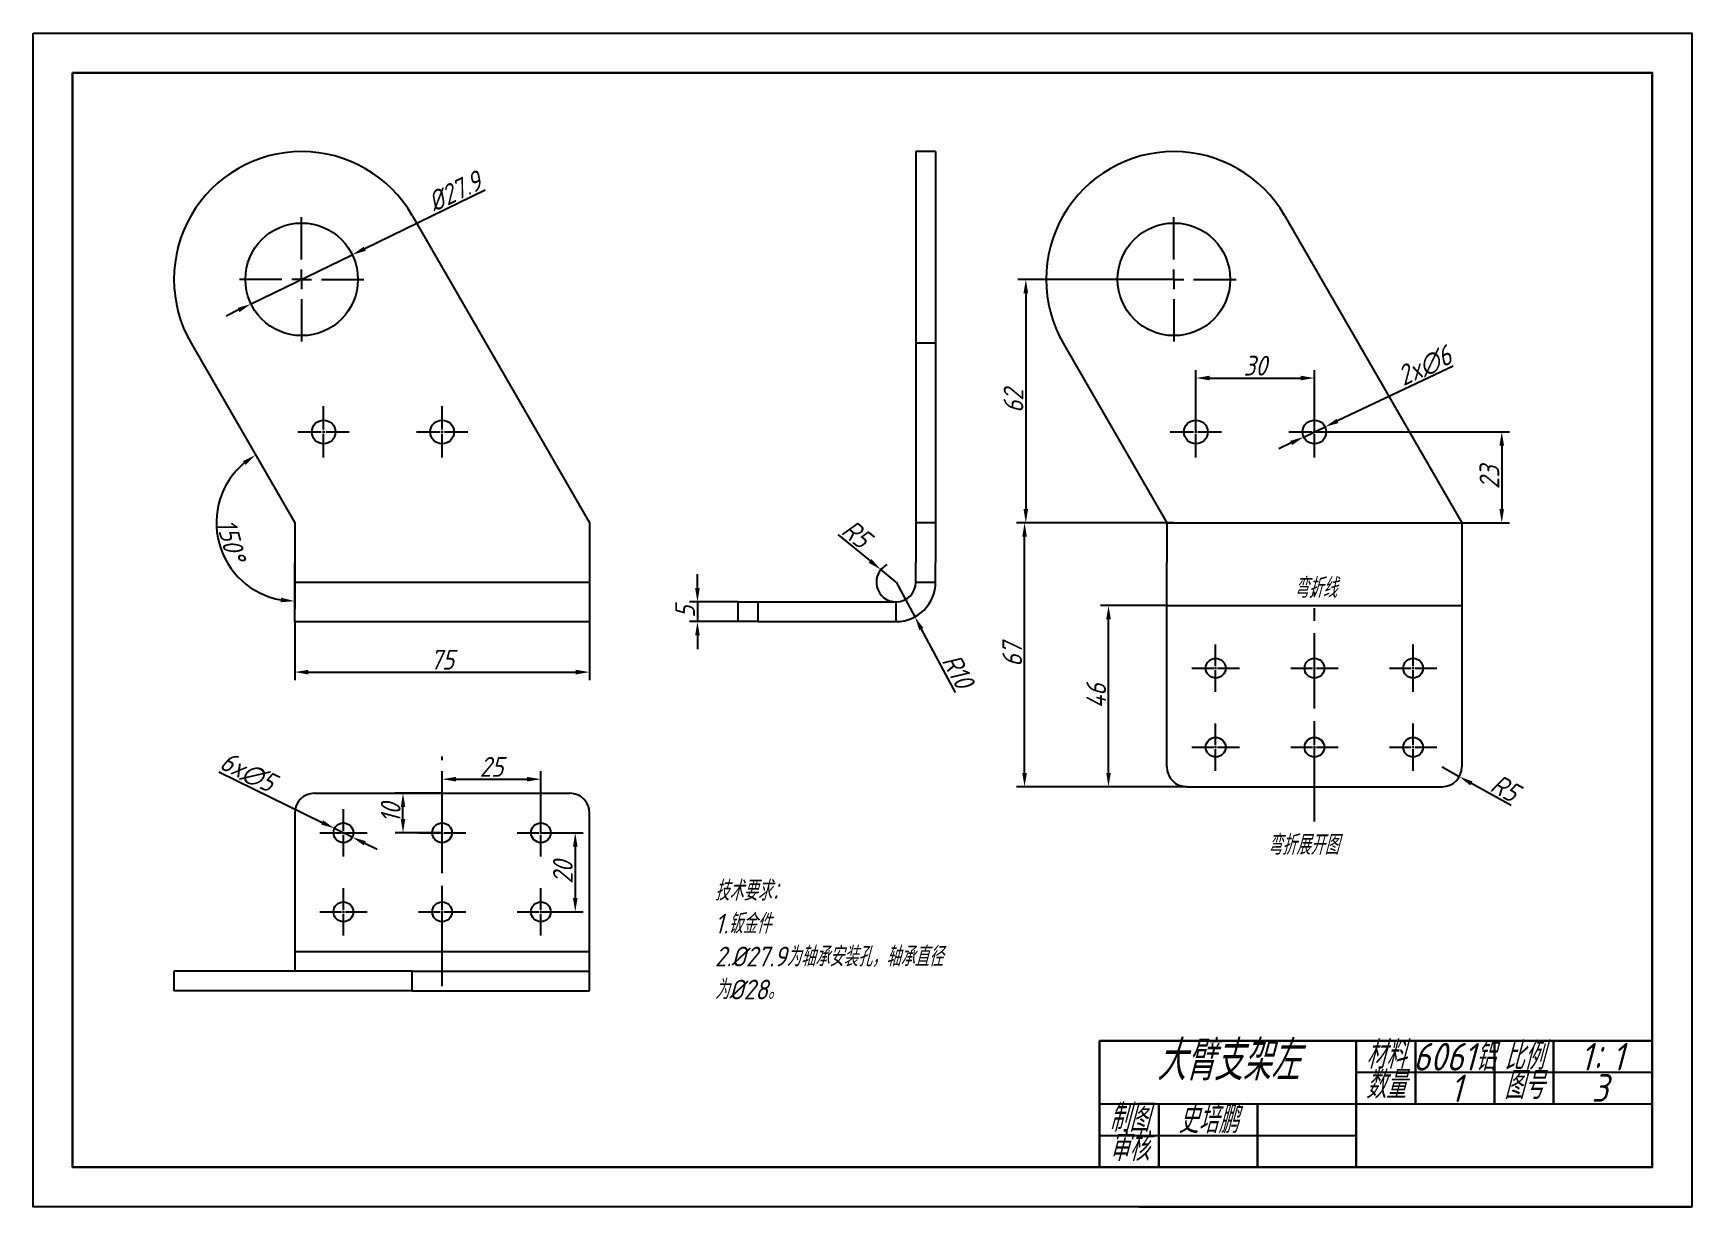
# Model space of a CAD drawing. Header units: millimetres. Extents: x 2835 to 3255, y 1592 to 1889.
import ezdxf

# ---------------------------------------------------------------- set-up
doc = ezdxf.new("R2010")
doc.units = ezdxf.units.MM
doc.linetypes.add('CENTER2', pattern=[28.575, 19.05, -3.175, 3.175, -3.175])
for name, color, linetype in [('10', 7, 'Continuous'), ('中心线', 1, 'CENTER2'), ('细实线', 3, 'Continuous')]:
    doc.layers.add(name, color=color, linetype=linetype)
doc.layers.add('粗实线', color=7, linetype='Continuous', lineweight=30)
doc.styles.get("Standard").update_dxf_attribs({"font": 'gbeitc.shx', "bigfont": 'gbcbig.shx'})
doc.dimstyles.new('ISO-25', dxfattribs={"dimtxt": 5, "dimasz": 3.5, "dimexe": 2, "dimexo": 0, "dimtad": 1, "dimdec": 0, "dimtxsty": 'Standard', "dimcen": 2.5, "dimadec": 0, "dimazin": 0, "dimtfac": 1, "dimtdec": 0, "dimtmove": 0, "dimatfit": 3, "dimfxl": 1, "dimarcsym": 0})

msp = doc.modelspace()

# ---------------------------------------------------------------- texts
at = {"layer": '粗实线', "lineweight": 25, "insert": (3128.58, 1750.74), "char_height": 5, "attachment_point": 1}
msp.add_mtext_dynamic_manual_height_columns('\\pxqc;弯折线', width=63.1263, gutter_width=17.5, heights=[0], dxfattribs=at)
at = {"layer": '细实线', "attachment_point": 1}
for s, width, heights, insert, char_height in [('弯折展开图', 22.0958, [0], (3148.01, 1685.71), 5), ('技术要求：\\P1.钣金件\\P2.%%C27.9为轴承安装孔，轴承直径为%%C28。', 58.1829, [0], (3008.05, 1674.11), 5), ('\\pxqc;大臂支架左', 65, [0], (3105.44, 1633.61), 10), ('\\pxqc;材料', 15, [0], (3170.44, 1633.54), 7), ('\\pxqc;比例', 15, [0], (3205.44, 1633.27), 7), ('\\pxqc;6061铝', 20.9243, [0], (3184.79, 1633.08), 7), ('\\pxqc;1：1', 15, [0], (3225.22, 1633.1), 7), ('\\pxqc;数量', 15, [0], (3170.44, 1626), 7), ('\\pxqc;图号', 15, [0], (3205.44, 1625.89), 7), ('\\pxqc;1', 15, [0], (3188.26, 1625.09), 7), ('\\pxqc;3', 15, [0], (3224.62, 1625.19), 7), ('\\pxqc;制图', 15, [8], (3105.44, 1617.61), 7), ('\\pxqc;史培鹏', 15, [0], (3125.46, 1617.23), 7), ('\\pxqc;审核', 15, [8.61], (3105.44, 1610.23), 7)]:
    msp.add_mtext_dynamic_manual_height_columns(s, width=width, gutter_width=17.5, heights=heights, dxfattribs=dict(at, insert=insert, char_height=char_height))

# ---------------------------------------------------------------- blocks, each defined once
blk = doc.blocks.new('SW_CENTERMARKSYMBOL_0')
at = {"layer": '10', "color": 0}
for p, q in [((0, 5), (0, 15.75)), ((-5, 0), (-15.75, 0)), ((0, 0), (-2.5, 0)), ((0, 0), (0, 2.5)), ((0, 0), (0, -2.5)), ((0, 0), (2.5, 0)), ((5, 0), (15.75, 0)), ((0, -5), (0, -15.75))]:
    blk.add_line(p, q, dxfattribs=at)
blk = doc.blocks.new('*D26')
at = {"layer": 'Defpoints', "color": 0, "transparency": 16777216}
for p in [(2901.66, 1739.7), (2976.34, 1739.7), (2976.34, 1726.92)]:
    blk.add_point(p, dxfattribs=at)
at = {"layer": '细实线', "color": 0, "lineweight": -2, "transparency": 16777216}
for p, q in [((2901.66, 1739.7), (2901.66, 1724.92)), ((2976.34, 1739.7), (2976.34, 1724.92)), ((2905.16, 1726.92), (2972.84, 1726.92))]:
    blk.add_line(p, q, dxfattribs=at)
at = {"layer": '细实线', "color": 0, "transparency": 16777216}
for points in [[(2905.16, 1727.51), (2905.16, 1726.34), (2901.66, 1726.92)], [(2972.84, 1727.51), (2972.84, 1726.34), (2976.34, 1726.92)]]:
    blk.add_solid(points, dxfattribs=at)
at = {"layer": '细实线', "color": 0, "transparency": 16777216, "insert": (2939, 1730.05), "char_height": 5, "attachment_point": 5}
blk.add_mtext('75', dxfattribs=at)
blk = doc.blocks.new('*D27')
at = {"layer": 'Defpoints', "color": 0, "transparency": 16777216}
for p in [(2875.42, 1810.15), (2882.14, 1768.14), (2901.66, 1764.7), (2901.66, 1764.7), (2901.66, 1754.7)]:
    blk.add_point(p, dxfattribs=at)
at = {"layer": '细实线', "color": 0, "lineweight": -2, "transparency": 16777216}
blk.add_line((2901.66, 1754.7), (2901.66, 1742.88), dxfattribs=at)
blk.add_arc((2901.66, 1764.7), 19.82, 130.1323, 259.8677, dxfattribs=at)
at = {"layer": '细实线', "color": 0, "transparency": 16777216}
for points in [[(2888.55, 1780.33), (2889.22, 1779.38), (2891.75, 1781.86)], [(2898.23, 1745.77), (2898.12, 1744.61), (2901.66, 1744.88)]]:
    blk.add_solid(points, dxfattribs=at)
at = {"layer": '细实线', "color": 0, "transparency": 16777216, "insert": (2885.54, 1760.38), "char_height": 5, "attachment_point": 5, "rotation": 285}
blk.add_mtext('150°', dxfattribs=at)
blk = doc.blocks.new('*D28')
at = {"layer": 'Defpoints', "color": 0, "transparency": 16777216}
for p in [(3124.3, 1826.32), (3086.8, 1764.7), (3124.3, 1764.7)]:
    blk.add_point(p, dxfattribs=at)
at = {"layer": '细实线', "color": 0, "lineweight": -2, "transparency": 16777216}
for p, q in [((3124.3, 1826.32), (3084.8, 1826.32)), ((3086.8, 1822.82), (3086.8, 1768.2)), ((3124.3, 1764.7), (3084.8, 1764.7))]:
    blk.add_line(p, q, dxfattribs=at)
at = {"layer": '细实线', "color": 0, "transparency": 16777216}
for points in [[(3086.21, 1822.82), (3087.38, 1822.82), (3086.8, 1826.32)], [(3086.21, 1768.2), (3087.38, 1768.2), (3086.8, 1764.7)]]:
    blk.add_solid(points, dxfattribs=at)
at = {"layer": '细实线', "color": 0, "transparency": 16777216, "insert": (3083.67, 1795.51), "char_height": 5, "attachment_point": 5, "rotation": 90}
blk.add_mtext('62', dxfattribs=at)
blk = doc.blocks.new('*D25')
at = {"layer": 'Defpoints', "color": 0, "transparency": 16777216}
for p in [(3086.48, 1764.7), (3122.53, 1764.7), (3127.53, 1697.92)]:
    blk.add_point(p, dxfattribs=at)
at = {"layer": '细实线', "color": 0, "lineweight": -2, "transparency": 16777216}
for p, q in [((3122.53, 1764.7), (3084.48, 1764.7)), ((3086.48, 1701.42), (3086.48, 1761.2)), ((3127.53, 1697.92), (3084.48, 1697.92))]:
    blk.add_line(p, q, dxfattribs=at)
at = {"layer": '细实线', "color": 0, "transparency": 16777216}
for points in [[(3085.9, 1761.2), (3087.07, 1761.2), (3086.48, 1764.7)], [(3085.9, 1701.42), (3087.07, 1701.42), (3086.48, 1697.92)]]:
    blk.add_solid(points, dxfattribs=at)
at = {"layer": '细实线', "color": 0, "transparency": 16777216, "insert": (3083.36, 1731.31), "char_height": 5, "attachment_point": 5, "rotation": 90}
blk.add_mtext('67', dxfattribs=at)
blk = doc.blocks.new('*D29')
at = {"layer": 'Defpoints', "color": 0, "transparency": 16777216}
for p in [(3053.95, 1749.7), (3058.69, 1740.9)]:
    blk.add_point(p, dxfattribs=at)
at = {"layer": '细实线', "color": 0, "lineweight": -2, "transparency": 16777216}
for p, q in [((3053.95, 1749.7), (3058.69, 1740.9)), ((3068.98, 1721.8), (3060.35, 1737.82))]:
    blk.add_line(p, q, dxfattribs=at)
at = {"layer": '细实线', "color": 0, "transparency": 16777216}
blk.add_solid([(3060.86, 1738.09), (3059.84, 1737.54), (3058.69, 1740.9)], dxfattribs=at)
at = {"layer": '细实线', "color": 0, "transparency": 16777216, "insert": (3069.61, 1727.23), "char_height": 5, "attachment_point": 5, "rotation": 298.3113}
blk.add_mtext('R10', dxfattribs=at)
blk = doc.blocks.new('*D30')
at = {"layer": 'Defpoints', "color": 0, "transparency": 16777216}
for p in [(3013.95, 1744.7), (3003.65, 1739.7), (3013.95, 1739.7)]:
    blk.add_point(p, dxfattribs=at)
at = {"layer": '细实线', "color": 0, "lineweight": -2, "transparency": 16777216}
for p, q in [((3003.65, 1748.2), (3003.65, 1751.7)), ((3013.95, 1744.7), (3001.65, 1744.7)), ((3003.65, 1744.7), (3003.65, 1739.7)), ((3013.95, 1739.7), (3001.65, 1739.7)), ((3003.65, 1736.2), (3003.65, 1732.7))]:
    blk.add_line(p, q, dxfattribs=at)
at = {"layer": '细实线', "color": 0, "transparency": 16777216}
for points in [[(3003.06, 1748.2), (3004.23, 1748.2), (3003.65, 1744.7)], [(3003.06, 1736.2), (3004.23, 1736.2), (3003.65, 1739.7)]]:
    blk.add_solid(points, dxfattribs=at)
at = {"layer": '细实线', "color": 0, "transparency": 16777216, "insert": (3000.52, 1742.2), "char_height": 5, "attachment_point": 5, "rotation": 90}
blk.add_mtext('5', dxfattribs=at)
blk = doc.blocks.new('*D31')
at = {"layer": 'Defpoints', "color": 0, "transparency": 16777216}
for p in [(3192.21, 1702.92), (3196.57, 1700.47)]:
    blk.add_point(p, dxfattribs=at)
at = {"layer": '细实线', "color": 0, "lineweight": -2, "transparency": 16777216}
for p, q in [((3192.21, 1702.92), (3196.57, 1700.47)), ((3209.67, 1693.13), (3199.62, 1698.76))]:
    blk.add_line(p, q, dxfattribs=at)
at = {"layer": '细实线', "color": 0, "transparency": 16777216}
blk.add_solid([(3199.91, 1699.27), (3199.34, 1698.25), (3196.57, 1700.47)], dxfattribs=at)
at = {"layer": '细实线', "color": 0, "lineweight": 25, "transparency": 16777216, "insert": (3208.11, 1697.59), "char_height": 5, "attachment_point": 5, "rotation": 330.7063}
blk.add_mtext('R5', dxfattribs=at)
blk = doc.blocks.new('*D32')
at = {"layer": 'Defpoints', "color": 0, "transparency": 16777216}
for p in [(3107.74, 1743.81), (3122.53, 1743.81), (3127.53, 1697.92)]:
    blk.add_point(p, dxfattribs=at)
at = {"layer": '细实线', "color": 0, "lineweight": -2, "transparency": 16777216}
for p, q in [((3122.53, 1743.81), (3105.74, 1743.81)), ((3107.74, 1701.42), (3107.74, 1740.31)), ((3127.53, 1697.92), (3105.74, 1697.92))]:
    blk.add_line(p, q, dxfattribs=at)
at = {"layer": '细实线', "color": 0, "transparency": 16777216}
for points in [[(3107.16, 1740.31), (3108.32, 1740.31), (3107.74, 1743.81)], [(3107.16, 1701.42), (3108.32, 1701.42), (3107.74, 1697.92)]]:
    blk.add_solid(points, dxfattribs=at)
at = {"layer": '细实线', "color": 0, "lineweight": 25, "transparency": 16777216, "insert": (3104.62, 1720.87), "char_height": 5, "attachment_point": 5, "rotation": 90}
blk.add_mtext('46', dxfattribs=at)
blk = doc.blocks.new('*D33')
at = {"layer": 'Defpoints', "color": 0, "transparency": 16777216}
for p in [(2964, 1699.82), (2939, 1686.26), (2964, 1686.26)]:
    blk.add_point(p, dxfattribs=at)
at = {"layer": '细实线', "color": 0, "lineweight": -2, "transparency": 16777216}
for p, q in [((2939, 1686.26), (2939, 1701.82)), ((2964, 1686.26), (2964, 1701.82)), ((2942.5, 1699.82), (2960.5, 1699.82))]:
    blk.add_line(p, q, dxfattribs=at)
at = {"layer": '细实线', "color": 0, "transparency": 16777216}
for points in [[(2942.5, 1700.41), (2942.5, 1699.24), (2939, 1699.82)], [(2960.5, 1700.41), (2960.5, 1699.24), (2964, 1699.82)]]:
    blk.add_solid(points, dxfattribs=at)
at = {"layer": '细实线', "color": 0, "lineweight": 25, "transparency": 16777216, "insert": (2951.5, 1702.95), "char_height": 5, "attachment_point": 5}
blk.add_mtext('25', dxfattribs=at)
blk = doc.blocks.new('*D34')
at = {"layer": 'Defpoints', "color": 0, "transparency": 16777216}
for p in [(2964, 1686.26), (2964, 1666.26), (2972.7, 1666.26)]:
    blk.add_point(p, dxfattribs=at)
at = {"layer": '细实线', "color": 0, "lineweight": -2, "transparency": 16777216}
for p, q in [((2964, 1686.26), (2974.7, 1686.26)), ((2972.7, 1682.76), (2972.7, 1669.76)), ((2964, 1666.26), (2974.7, 1666.26))]:
    blk.add_line(p, q, dxfattribs=at)
at = {"layer": '细实线', "color": 0, "transparency": 16777216}
for points in [[(2972.12, 1682.76), (2973.29, 1682.76), (2972.7, 1686.26)], [(2972.12, 1669.76), (2973.29, 1669.76), (2972.7, 1666.26)]]:
    blk.add_solid(points, dxfattribs=at)
at = {"layer": '细实线', "color": 0, "lineweight": 25, "transparency": 16777216, "insert": (2969.58, 1676.26), "char_height": 5, "attachment_point": 5, "rotation": 90}
blk.add_mtext('20', dxfattribs=at)
blk = doc.blocks.new('*D35')
at = {"layer": 'Defpoints', "color": 0, "transparency": 16777216}
for p in [(2929.09, 1696.26), (2939, 1696.26), (2939, 1686.26)]:
    blk.add_point(p, dxfattribs=at)
at = {"layer": '细实线', "color": 0, "lineweight": -2, "transparency": 16777216}
for p, q in [((2939, 1696.26), (2927.09, 1696.26)), ((2929.09, 1689.76), (2929.09, 1692.76)), ((2939, 1686.26), (2927.09, 1686.26))]:
    blk.add_line(p, q, dxfattribs=at)
at = {"layer": '细实线', "color": 0, "transparency": 16777216}
for points in [[(2928.51, 1692.76), (2929.67, 1692.76), (2929.09, 1696.26)], [(2928.51, 1689.76), (2929.67, 1689.76), (2929.09, 1686.26)]]:
    blk.add_solid(points, dxfattribs=at)
at = {"layer": '细实线', "color": 0, "lineweight": 25, "transparency": 16777216, "insert": (2925.97, 1691.26), "char_height": 5, "attachment_point": 5, "rotation": 90}
blk.add_mtext('10', dxfattribs=at)
blk = doc.blocks.new('*U13')
at = {"layer": '中心线', "color": 0, "linetype": 'CENTER2', "lineweight": 25, "transparency": 16777216}
for p, q in [((0, 0.5), (0, 6)), ((-6, 0), (-0.5, 0)), ((0.5, 0), (6, 0)), ((0, -6), (0, -0.5))]:
    blk.add_line(p, q, dxfattribs=at)
at = {"layer": '中心线', "color": 0, "linetype": 'Continuous', "lineweight": 25, "transparency": 16777216}
for p, q in [((-0.25, 0), (0.25, 0)), ((0, -0.25), (0, 0.25))]:
    blk.add_line(p, q, dxfattribs=at)
blk = doc.blocks.new('*U14')
at = {"layer": '中心线', "color": 0, "linetype": 'CENTER2', "lineweight": 25, "transparency": 16777216}
for p, q in [((0, 0.5), (0, 6)), ((-6, 0), (-0.5, 0)), ((0.5, 0), (6, 0)), ((0, -6), (0, -0.5))]:
    blk.add_line(p, q, dxfattribs=at)
at = {"layer": '中心线', "color": 0, "linetype": 'Continuous', "lineweight": 25, "transparency": 16777216}
for p, q in [((-0.25, 0), (0.25, 0)), ((0, -0.25), (0, 0.25))]:
    blk.add_line(p, q, dxfattribs=at)
blk = doc.blocks.new('*U15')
at = {"layer": '中心线', "color": 0, "linetype": 'CENTER2', "lineweight": 25, "transparency": 16777216}
for p, q in [((0, 0.5), (0, 6)), ((-6, 0), (-0.5, 0)), ((0.5, 0), (6, 0)), ((0, -6), (0, -0.5))]:
    blk.add_line(p, q, dxfattribs=at)
at = {"layer": '中心线', "color": 0, "linetype": 'Continuous', "lineweight": 25, "transparency": 16777216}
for p, q in [((-0.25, 0), (0.25, 0)), ((0, -0.25), (0, 0.25))]:
    blk.add_line(p, q, dxfattribs=at)
blk = doc.blocks.new('*U16')
at = {"layer": '中心线', "color": 0, "linetype": 'CENTER2', "lineweight": 25, "transparency": 16777216}
for p, q in [((0, 0.5), (0, 6)), ((-6, 0), (-0.5, 0)), ((0.5, 0), (6, 0)), ((0, -6), (0, -0.5))]:
    blk.add_line(p, q, dxfattribs=at)
at = {"layer": '中心线', "color": 0, "linetype": 'Continuous', "lineweight": 25, "transparency": 16777216}
for p, q in [((-0.25, 0), (0.25, 0)), ((0, -0.25), (0, 0.25))]:
    blk.add_line(p, q, dxfattribs=at)
blk = doc.blocks.new('*U17')
at = {"layer": '中心线', "color": 0, "linetype": 'CENTER2', "lineweight": 25, "transparency": 16777216}
for p, q in [((0, 0.5), (0, 6)), ((-6, 0), (-0.5, 0)), ((0.5, 0), (6, 0)), ((0, -6), (0, -0.5))]:
    blk.add_line(p, q, dxfattribs=at)
at = {"layer": '中心线', "color": 0, "linetype": 'Continuous', "lineweight": 25, "transparency": 16777216}
for p, q in [((-0.25, 0), (0.25, 0)), ((0, -0.25), (0, 0.25))]:
    blk.add_line(p, q, dxfattribs=at)
blk = doc.blocks.new('*U18')
at = {"layer": '中心线', "color": 0, "linetype": 'CENTER2', "lineweight": 25, "transparency": 16777216}
for p, q in [((0, 0.5), (0, 6)), ((-6, 0), (-0.5, 0)), ((0.5, 0), (6, 0)), ((0, -6), (0, -0.5))]:
    blk.add_line(p, q, dxfattribs=at)
at = {"layer": '中心线', "color": 0, "linetype": 'Continuous', "lineweight": 25, "transparency": 16777216}
for p, q in [((-0.25, 0), (0.25, 0)), ((0, -0.25), (0, 0.25))]:
    blk.add_line(p, q, dxfattribs=at)
blk = doc.blocks.new('*U19')
at = {"layer": '中心线', "color": 0, "linetype": 'CENTER2', "lineweight": 25, "transparency": 16777216}
for p, q in [((0, 0.5), (0, 6)), ((-6, 0), (-0.5, 0)), ((0.5, 0), (6, 0)), ((0, -6), (0, -0.5))]:
    blk.add_line(p, q, dxfattribs=at)
at = {"layer": '中心线', "color": 0, "linetype": 'Continuous', "lineweight": 25, "transparency": 16777216}
for p, q in [((-0.25, 0), (0.25, 0)), ((0, -0.25), (0, 0.25))]:
    blk.add_line(p, q, dxfattribs=at)
blk = doc.blocks.new('*U20')
at = {"layer": '中心线', "color": 0, "linetype": 'CENTER2', "lineweight": 25, "transparency": 16777216}
for p, q in [((0, 0.5), (0, 6)), ((-6, 0), (-0.5, 0)), ((0.5, 0), (6, 0)), ((0, -6), (0, -0.5))]:
    blk.add_line(p, q, dxfattribs=at)
at = {"layer": '中心线', "color": 0, "linetype": 'Continuous', "lineweight": 25, "transparency": 16777216}
for p, q in [((-0.25, 0), (0.25, 0)), ((0, -0.25), (0, 0.25))]:
    blk.add_line(p, q, dxfattribs=at)
blk = doc.blocks.new('*U21')
at = {"layer": '中心线', "color": 0, "linetype": 'CENTER2', "lineweight": 25, "transparency": 16777216}
for p, q in [((0, 0.5), (0, 6)), ((-6, 0), (-0.5, 0)), ((0.5, 0), (6, 0)), ((0, -6), (0, -0.5))]:
    blk.add_line(p, q, dxfattribs=at)
at = {"layer": '中心线', "color": 0, "linetype": 'Continuous', "lineweight": 25, "transparency": 16777216}
for p, q in [((-0.25, 0), (0.25, 0)), ((0, -0.25), (0, 0.25))]:
    blk.add_line(p, q, dxfattribs=at)
blk = doc.blocks.new('*U22')
at = {"layer": '中心线', "color": 0, "linetype": 'CENTER2', "lineweight": 25, "transparency": 16777216}
for p, q in [((0, 0.5), (0, 6)), ((-6, 0), (-0.5, 0)), ((0.5, 0), (6, 0)), ((0, -6), (0, -0.5))]:
    blk.add_line(p, q, dxfattribs=at)
at = {"layer": '中心线', "color": 0, "linetype": 'Continuous', "lineweight": 25, "transparency": 16777216}
for p, q in [((-0.25, 0), (0.25, 0)), ((0, -0.25), (0, 0.25))]:
    blk.add_line(p, q, dxfattribs=at)
blk = doc.blocks.new('*U23')
at = {"layer": '中心线', "color": 0, "linetype": 'CENTER2', "lineweight": 25, "transparency": 16777216}
for p, q in [((0, 0.5), (0, 6)), ((-6, 0), (-0.5, 0)), ((0.5, 0), (6, 0)), ((0, -6), (0, -0.5))]:
    blk.add_line(p, q, dxfattribs=at)
at = {"layer": '中心线', "color": 0, "linetype": 'Continuous', "lineweight": 25, "transparency": 16777216}
for p, q in [((-0.25, 0), (0.25, 0)), ((0, -0.25), (0, 0.25))]:
    blk.add_line(p, q, dxfattribs=at)
blk = doc.blocks.new('*U24')
at = {"layer": '中心线', "color": 0, "linetype": 'CENTER2', "lineweight": 25, "transparency": 16777216}
for p, q in [((0, 0.5), (0, 6)), ((-6, 0), (-0.5, 0)), ((0.5, 0), (6, 0)), ((0, -6), (0, -0.5))]:
    blk.add_line(p, q, dxfattribs=at)
at = {"layer": '中心线', "color": 0, "linetype": 'Continuous', "lineweight": 25, "transparency": 16777216}
for p, q in [((-0.25, 0), (0.25, 0)), ((0, -0.25), (0, 0.25))]:
    blk.add_line(p, q, dxfattribs=at)
blk = doc.blocks.new('*D36')
at = {"layer": 'Defpoints', "color": 0, "transparency": 16777216}
for p in [(3050.07, 1752.86), (3053.95, 1749.7)]:
    blk.add_point(p, dxfattribs=at)
at = {"layer": '细实线', "color": 0, "lineweight": -2, "transparency": 16777216}
for p, q in [((3039.16, 1761.76), (3047.36, 1755.07)), ((3053.95, 1749.7), (3050.07, 1752.86))]:
    blk.add_line(p, q, dxfattribs=at)
blk.add_arc((3053.95, 1749.7), 5, 117.8992, 270, dxfattribs=at)
at = {"layer": '细实线', "color": 0, "transparency": 16777216}
blk.add_solid([(3047.73, 1755.52), (3046.99, 1754.62), (3050.07, 1752.86)], dxfattribs=at)
at = {"layer": '细实线', "color": 0, "lineweight": 25, "transparency": 16777216, "insert": (3043.88, 1761.94), "char_height": 5, "attachment_point": 5, "rotation": 320.8175}
blk.add_mtext('R5', dxfattribs=at)
blk = doc.blocks.new('*D37')
at = {"layer": 'Defpoints', "color": 0, "lineweight": 25, "transparency": 16777216}
for p in [(2916.25, 1832.54), (2890.61, 1820.1)]:
    blk.add_point(p, dxfattribs=at)
at = {"layer": '细实线', "color": 0, "lineweight": -2, "transparency": 16777216}
for p, q in [((2949.93, 1848.88), (2919.4, 1834.06)), ((2890.61, 1820.1), (2916.25, 1832.54)), ((2887.46, 1818.57), (2884.31, 1817.04))]:
    blk.add_line(p, q, dxfattribs=at)
at = {"layer": '细实线', "color": 0, "lineweight": 25, "transparency": 16777216}
for points in [[(2919.14, 1834.59), (2919.65, 1833.54), (2916.25, 1832.54)], [(2887.2, 1819.09), (2887.71, 1818.04), (2890.61, 1820.1)]]:
    blk.add_solid(points, dxfattribs=at)
at = {"layer": '细实线', "color": 0, "lineweight": 25, "transparency": 16777216, "insert": (2942.14, 1848.57), "char_height": 5, "attachment_point": 5, "rotation": 25.881}
blk.add_mtext('%%C27.9', dxfattribs=at)
blk = doc.blocks.new('*D38')
at = {"layer": 'Defpoints', "color": 0, "lineweight": 25, "transparency": 16777216}
for p in [(2911.76, 1687.36), (2916.25, 1685.16)]:
    blk.add_point(p, dxfattribs=at)
at = {"layer": '细实线', "color": 0, "lineweight": -2, "transparency": 16777216}
for p, q in [((2882.42, 1701.72), (2908.61, 1688.9)), ((2916.25, 1685.16), (2911.76, 1687.36)), ((2919.39, 1683.62), (2922.53, 1682.08))]:
    blk.add_line(p, q, dxfattribs=at)
at = {"layer": '细实线', "color": 0, "lineweight": 25, "transparency": 16777216}
for points in [[(2908.87, 1689.42), (2908.36, 1688.37), (2911.76, 1687.36)], [(2919.65, 1684.15), (2919.13, 1683.1), (2916.25, 1685.16)]]:
    blk.add_solid(points, dxfattribs=at)
at = {"layer": '细实线', "color": 0, "lineweight": 25, "transparency": 16777216, "insert": (2889.73, 1701.62), "char_height": 5, "attachment_point": 5, "rotation": 333.922}
blk.add_mtext('6x∅5', dxfattribs=at)
blk = doc.blocks.new('*U40')
at = {"layer": '中心线', "color": 0, "linetype": 'CENTER2', "lineweight": 25, "transparency": 16777216}
for p, q in [((0, 0.6), (0, 6.5)), ((-6.5, 0), (-0.6, 0)), ((0.6, 0), (6.5, 0)), ((0, -6.5), (0, -0.6))]:
    blk.add_line(p, q, dxfattribs=at)
at = {"layer": '中心线', "color": 0, "linetype": 'Continuous', "lineweight": 25, "transparency": 16777216}
for p, q in [((-0.3, 0), (0.3, 0)), ((0, -0.3), (0, 0.3))]:
    blk.add_line(p, q, dxfattribs=at)
blk = doc.blocks.new('*U41')
at = {"layer": '中心线', "color": 0, "linetype": 'CENTER2', "lineweight": 25, "transparency": 16777216}
for p, q in [((0, 0.6), (0, 6.5)), ((-6.5, 0), (-0.6, 0)), ((0.6, 0), (6.5, 0)), ((0, -6.5), (0, -0.6))]:
    blk.add_line(p, q, dxfattribs=at)
at = {"layer": '中心线', "color": 0, "linetype": 'Continuous', "lineweight": 25, "transparency": 16777216}
for p, q in [((-0.3, 0), (0.3, 0)), ((0, -0.3), (0, 0.3))]:
    blk.add_line(p, q, dxfattribs=at)
blk = doc.blocks.new('*U42')
at = {"layer": '中心线', "color": 0, "linetype": 'CENTER2', "lineweight": 25, "transparency": 16777216}
for p, q in [((0, 0.6), (0, 6.5)), ((-6.5, 0), (-0.6, 0)), ((0.6, 0), (6.5, 0)), ((0, -6.5), (0, -0.6))]:
    blk.add_line(p, q, dxfattribs=at)
at = {"layer": '中心线', "color": 0, "linetype": 'Continuous', "lineweight": 25, "transparency": 16777216}
for p, q in [((-0.3, 0), (0.3, 0)), ((0, -0.3), (0, 0.3))]:
    blk.add_line(p, q, dxfattribs=at)
blk = doc.blocks.new('*U43')
at = {"layer": '中心线', "color": 0, "linetype": 'CENTER2', "lineweight": 25, "transparency": 16777216}
for p, q in [((0, 0.6), (0, 6.5)), ((-6.5, 0), (-0.6, 0)), ((0.6, 0), (6.5, 0)), ((0, -6.5), (0, -0.6))]:
    blk.add_line(p, q, dxfattribs=at)
at = {"layer": '中心线', "color": 0, "linetype": 'Continuous', "lineweight": 25, "transparency": 16777216}
for p, q in [((-0.3, 0), (0.3, 0)), ((0, -0.3), (0, 0.3))]:
    blk.add_line(p, q, dxfattribs=at)
blk = doc.blocks.new('*D44')
at = {"layer": 'Defpoints', "color": 0, "lineweight": 25, "transparency": 16777216}
for p in [(3159.87, 1787.7), (3159.87, 1764.7), (3207.31, 1764.7)]:
    blk.add_point(p, dxfattribs=at)
at = {"layer": '细实线', "color": 0, "lineweight": -2, "transparency": 16777216}
for p, q in [((3159.87, 1787.7), (3209.31, 1787.7)), ((3207.31, 1784.2), (3207.31, 1768.2)), ((3159.87, 1764.7), (3209.31, 1764.7))]:
    blk.add_line(p, q, dxfattribs=at)
at = {"layer": '细实线', "color": 0, "lineweight": 25, "transparency": 16777216}
for points in [[(3206.73, 1784.2), (3207.9, 1784.2), (3207.31, 1787.7)], [(3206.73, 1768.2), (3207.9, 1768.2), (3207.31, 1764.7)]]:
    blk.add_solid(points, dxfattribs=at)
at = {"layer": '细实线', "color": 0, "lineweight": 25, "transparency": 16777216, "insert": (3204.19, 1776.2), "char_height": 5, "attachment_point": 5, "rotation": 90}
blk.add_mtext('23', dxfattribs=at)
blk = doc.blocks.new('*D45')
at = {"layer": 'Defpoints', "color": 0, "lineweight": 25, "transparency": 16777216}
for p in [(3159.87, 1801.34), (3129.87, 1787.7), (3159.87, 1787.7)]:
    blk.add_point(p, dxfattribs=at)
at = {"layer": '细实线', "color": 0, "lineweight": -2, "transparency": 16777216}
for p, q in [((3129.87, 1787.7), (3129.87, 1803.34)), ((3159.87, 1787.7), (3159.87, 1803.34)), ((3133.37, 1801.34), (3156.37, 1801.34))]:
    blk.add_line(p, q, dxfattribs=at)
at = {"layer": '细实线', "color": 0, "lineweight": 25, "transparency": 16777216}
for points in [[(3133.37, 1801.93), (3133.37, 1800.76), (3129.87, 1801.34)], [(3156.37, 1801.93), (3156.37, 1800.76), (3159.87, 1801.34)]]:
    blk.add_solid(points, dxfattribs=at)
at = {"layer": '细实线', "color": 0, "lineweight": 25, "transparency": 16777216, "insert": (3144.87, 1804.47), "char_height": 5, "attachment_point": 5}
blk.add_mtext('30', dxfattribs=at)
blk = doc.blocks.new('*D46')
at = {"layer": 'Defpoints', "color": 0, "lineweight": 25, "transparency": 16777216}
for p in [(3157.16, 1786.42), (3162.58, 1788.99)]:
    blk.add_point(p, dxfattribs=at)
at = {"layer": '细实线', "color": 0, "lineweight": -2, "transparency": 16777216}
for p, q in [((3195, 1804.34), (3165.75, 1790.48)), ((3157.16, 1786.42), (3162.58, 1788.99)), ((3154, 1784.92), (3150.83, 1783.42))]:
    blk.add_line(p, q, dxfattribs=at)
at = {"layer": '细实线', "color": 0, "lineweight": 25, "transparency": 16777216}
for points in [[(3165.5, 1791.01), (3165.99, 1789.96), (3162.58, 1788.99)], [(3153.75, 1785.45), (3154.25, 1784.39), (3157.16, 1786.42)]]:
    blk.add_solid(points, dxfattribs=at)
at = {"layer": '细实线', "color": 0, "lineweight": 25, "transparency": 16777216, "insert": (3187.78, 1804.38), "char_height": 5, "attachment_point": 5, "rotation": 25.3472}
blk.add_mtext('2x∅6', dxfattribs=at)

# ---------------------------------------------------------------- dimensions: what is measured, and where the dimension line sits
at = {"layer": '细实线', "lineweight": 25}
for p1, p2, text, picture, middle in [((2890.61, 1820.1), (2916.25, 1832.54), '%%C27.9', '*D37', (2943.51, 1845.76)), ((3157.16, 1786.42), (3162.58, 1788.99), '2x<>', '*D46', (3189.12, 1801.56)), ((2916.25, 1685.16), (2911.76, 1687.36), '6x<>', '*D38', (2888.36, 1698.81))]:
    dim = msp.add_diameter_dim_2p(p1=p1, p2=p2, text=text, dimstyle='ISO-25', dxfattribs=at)
    dim.commit()
    dim.dimension.update_dxf_attribs({"geometry": picture, "text_midpoint": middle, "dimtype": 163})
at = {"layer": '细实线'}
for base, p1, p2, picture, middle in [((3086.8, 1764.7), (3124.3, 1826.32), (3124.3, 1764.7), '*D28', (3083.67, 1795.51)), ((3086.48, 1764.7), (3127.53, 1697.92), (3122.53, 1764.7), '*D25', (3083.36, 1731.31)), ((3003.65, 1739.7), (3013.95, 1744.7), (3013.95, 1739.7), '*D30', (3000.52, 1742.2))]:
    dim = msp.add_linear_dim(base=base, p1=p1, p2=p2, angle=90, dimstyle='ISO-25', dxfattribs=at)
    dim.commit()
    dim.dimension.update_dxf_attribs({"geometry": picture, "text_midpoint": middle})
dim = msp.add_angular_dim_2l(base=(2882.14, 1768.14), line1=((2901.66, 1764.7), (2901.66, 1754.7)), line2=((2875.42, 1810.15), (2901.66, 1764.7)), dimstyle='ISO-25', dxfattribs=at)
dim.commit()
dim.dimension.update_dxf_attribs({"geometry": '*D27', "text_midpoint": (2885.54, 1760.38)})
at = {"layer": '细实线', "lineweight": 25}
for base, p1, p2, picture, middle in [((3159.87, 1801.34), (3129.87, 1787.7), (3159.87, 1787.7), '*D45', (3144.87, 1804.47)), ((2964, 1699.82), (2939, 1686.26), (2964, 1686.26), '*D33', (2951.5, 1702.95))]:
    dim = msp.add_linear_dim(base=base, p1=p1, p2=p2, dimstyle='ISO-25', dxfattribs=at)
    dim.commit()
    dim.dimension.update_dxf_attribs({"geometry": picture, "text_midpoint": middle})
for base, p1, p2, picture, middle in [((3207.31, 1764.7), (3159.87, 1787.7), (3159.87, 1764.7), '*D44', (3204.19, 1776.2)), ((3107.74, 1743.81), (3127.53, 1697.92), (3122.53, 1743.81), '*D32', (3104.62, 1720.87)), ((2929.09, 1696.26), (2939, 1686.26), (2939, 1696.26), '*D35', (2925.97, 1691.26)), ((2972.7, 1666.26), (2964, 1686.26), (2964, 1666.26), '*D34', (2969.58, 1676.26))]:
    dim = msp.add_linear_dim(base=base, p1=p1, p2=p2, angle=90, dimstyle='ISO-25', dxfattribs=at)
    dim.commit()
    dim.dimension.update_dxf_attribs({"geometry": picture, "text_midpoint": middle})
dim = msp.add_radius_dim(center=(3053.95, 1749.7), mpoint=(3050.07, 1752.86), dimstyle='ISO-25', dxfattribs=at)
dim.commit()
dim.dimension.update_dxf_attribs({"geometry": '*D36', "text_midpoint": (3043.88, 1761.94)})
at = {"layer": '细实线'}
dim = msp.add_radius_dim(center=(3053.95, 1749.7), mpoint=(3058.69, 1740.9), dimstyle='ISO-25', dxfattribs=at)
dim.commit()
dim.dimension.update_dxf_attribs({"geometry": '*D29', "text_midpoint": (3066.85, 1725.74), "dimtype": 164})
dim = msp.add_linear_dim(base=(2976.34, 1726.92), p1=(2901.66, 1739.7), p2=(2976.34, 1739.7), dimstyle='ISO-25', dxfattribs=at)
dim.commit()
dim.dimension.update_dxf_attribs({"geometry": '*D26', "text_midpoint": (2939, 1730.05)})
at = {"layer": '细实线', "lineweight": 25}
dim = msp.add_radius_dim(center=(3192.21, 1702.92), mpoint=(3196.57, 1700.47), dimstyle='ISO-25', dxfattribs=at)
dim.commit()
dim.dimension.update_dxf_attribs({"geometry": '*D31', "text_midpoint": (3206.58, 1694.86), "dimtype": 164})

# ---------------------------------------------------------------- linework, layer by layer
at = {"color": 7, "linetype": 'Continuous', "lineweight": 25}
for p, q in [((3063.95, 1858.65), (3058.95, 1858.65)), ((3058.95, 1858.65), (3058.95, 1810.15)), ((3063.95, 1858.65), (3063.95, 1810.15)), ((2931.43, 1842.49), (2976.34, 1764.7)), ((3152.3, 1842.49), (3197.21, 1764.7)), ((2875.42, 1810.15), (2901.66, 1764.7)), ((3063.95, 1810.15), (3058.95, 1810.15)), ((3058.95, 1810.15), (3058.95, 1764.7)), ((3063.95, 1810.15), (3063.95, 1764.7)), ((3096.29, 1810.15), (3122.53, 1764.7)), ((2901.66, 1764.7), (2901.66, 1754.7)), ((2976.34, 1764.7), (2976.34, 1754.7)), ((3063.95, 1764.7), (3058.95, 1764.7)), ((3058.95, 1764.7), (3058.95, 1754.7)), ((3063.95, 1764.7), (3063.95, 1754.7)), ((3122.53, 1764.7), (3122.53, 1754.7)), ((3197.21, 1764.7), (3197.21, 1754.7)), ((2901.66, 1749.7), (2901.66, 1754.7)), ((2976.34, 1754.7), (2976.34, 1749.7)), ((3058.95, 1749.7), (3058.95, 1754.7)), ((3063.95, 1749.7), (3063.95, 1754.7)), ((3122.53, 1749.7), (3122.53, 1754.7)), ((3197.21, 1754.7), (3197.21, 1749.7)), ((2901.66, 1749.7), (2976.34, 1749.7)), ((2901.66, 1739.7), (2901.66, 1749.7)), ((2976.34, 1749.7), (2976.34, 1739.7)), ((3058.95, 1749.7), (3063.95, 1749.7)), ((3122.53, 1737.92), (3122.53, 1749.7)), ((3197.21, 1749.7), (3197.21, 1737.92)), ((3013.95, 1739.7), (3013.95, 1744.7)), ((3013.95, 1744.7), (3018.95, 1744.7)), ((3018.95, 1744.7), (3018.95, 1739.7)), ((3018.95, 1744.7), (3053.95, 1744.7)), ((3053.95, 1739.7), (3053.95, 1744.7)), ((2901.66, 1739.7), (2976.34, 1739.7)), ((3018.95, 1739.7), (3013.95, 1739.7)), ((3018.95, 1739.7), (3053.95, 1739.7)), ((3122.53, 1702.92), (3122.53, 1737.92)), ((3197.21, 1737.92), (3197.21, 1702.92)), ((3127.53, 1697.92), (3192.21, 1697.92)), ((2906.66, 1696.26), (2971.34, 1696.26)), ((2901.66, 1691.26), (2901.66, 1656.26)), ((2976.34, 1656.26), (2976.34, 1691.26)), ((2901.66, 1656.26), (2976.34, 1656.26)), ((2901.66, 1656.26), (2901.66, 1651.26)), ((2976.34, 1651.26), (2976.34, 1656.26)), ((2871.09, 1651.26), (2871.09, 1646.26)), ((2931.43, 1651.26), (2871.09, 1651.26)), ((2931.43, 1646.26), (2931.43, 1651.26)), ((2931.43, 1651.26), (2976.34, 1651.26)), ((2976.34, 1646.26), (2976.34, 1651.26)), ((2931.43, 1646.26), (2871.09, 1646.26)), ((2931.43, 1646.26), (2976.34, 1646.26))]:
    msp.add_line(p, q, dxfattribs=at)
msp.add_circle((3124.3, 1826.32), 14.25, dxfattribs=at)
for centre, radius, start, end in [((2903.43, 1826.32), 32.34, 30, 210), ((3124.3, 1826.32), 32.34, 30, 210), ((3053.95, 1749.7), 10, 270, 0), ((3053.95, 1749.7), 5, 270, 0), ((3127.53, 1702.92), 5, 180, 270), ((3192.21, 1702.92), 5, 270, 0), ((2906.66, 1691.26), 5, 90, 180), ((2971.34, 1691.26), 5, 0, 90)]:
    msp.add_arc(centre, radius, start, end, dxfattribs=at)
at = {"layer": '中心线', "lineweight": 25}
for p, q in [((3159.87, 1689.12), (3159.87, 1747.26)), ((2939, 1647.46), (2939, 1705.6))]:
    msp.add_line(p, q, dxfattribs=at)
at = {"layer": '粗实线', "lineweight": 25}
msp.add_line((3122.53, 1743.81), (3197.21, 1743.81), dxfattribs=at)
at = {"layer": '粗实线'}
for p, q in [((3245.44, 1633.61), (3105.44, 1633.61)), ((3105.44, 1633.61), (3105.44, 1601.61)), ((3170.44, 1633.61), (3170.44, 1601.61)), ((3185.44, 1633.61), (3185.44, 1617.61)), ((3205.44, 1633.61), (3205.44, 1617.61)), ((3220.44, 1633.61), (3220.44, 1617.61)), ((3120.44, 1617.61), (3120.44, 1601.61)), ((3145.44, 1617.61), (3145.44, 1601.61)), ((3105.44, 1601.61), (3245.44, 1601.61))]:
    msp.add_line(p, q, dxfattribs=at)
msp.add_lwpolyline([(2845.44, 1878.61), (3245.44, 1878.61), (3245.44, 1601.61), (2845.44, 1601.61)], close=True, dxfattribs=at)
at = {"layer": '粗实线', "lineweight": 25}
for centre, radius in [((2903.43, 1826.32), 14.25), ((2909, 1787.7), 3), ((2939, 1787.7), 3), ((3129.87, 1787.7), 3), ((3159.87, 1787.7), 3), ((3134.87, 1727.92), 2.5), ((3159.87, 1727.92), 2.5), ((3184.87, 1727.92), 2.5), ((3134.87, 1707.92), 2.5), ((3159.87, 1707.92), 2.5), ((3184.87, 1707.92), 2.5), ((2914, 1686.26), 2.5), ((2939, 1686.26), 2.5), ((2964, 1686.26), 2.5), ((2914, 1666.26), 2.5), ((2939, 1666.26), 2.5), ((2964, 1666.26), 2.5)]:
    msp.add_circle(centre, radius, dxfattribs=at)
at = {"layer": '细实线'}
for p, q in [((3122.53, 1764.7), (3197.21, 1764.7)), ((3245.44, 1625.61), (3170.44, 1625.61)), ((3255.44, 1623.61), (3255.44, 1591.61)), ((3245.44, 1617.61), (3105.44, 1617.61)), ((3170.44, 1609.61), (3105.44, 1609.61)), ((3115.44, 1591.61), (3255.44, 1591.61))]:
    msp.add_line(p, q, dxfattribs=at)
msp.add_lwpolyline([(2835.44, 1888.61), (3255.44, 1888.61), (3255.44, 1591.61), (2835.44, 1591.61)], close=True, dxfattribs=at)

# ---------------------------------------------------------------- block references
at = {"layer": '中心线'}
for p in [(2903.43, 1826.32), (3124.3, 1826.32)]:
    msp.add_blockref('SW_CENTERMARKSYMBOL_0', p, dxfattribs=at)
at = {"layer": '中心线', "linetype": 'CENTER2', "lineweight": 25}
for name, p in [('*U40', (2909, 1787.7)), ('*U41', (2939, 1787.7)), ('*U42', (3129.87, 1787.7)), ('*U43', (3159.87, 1787.7)), ('*U19', (3134.87, 1727.92)), ('*U21', (3159.87, 1727.92)), ('*U23', (3184.87, 1727.92)), ('*U20', (3134.87, 1707.92)), ('*U22', (3159.87, 1707.92)), ('*U24', (3184.87, 1707.92)), ('*U13', (2914, 1686.26)), ('*U15', (2939, 1686.26)), ('*U17', (2964, 1686.26)), ('*U14', (2914, 1666.26)), ('*U16', (2939, 1666.26)), ('*U18', (2964, 1666.26))]:
    msp.add_blockref(name, p, dxfattribs=at)

msp.set_redraw_order([(e.dxf.handle, doc.entitydb.next_handle()) for e in msp.query("TEXT MTEXT ATTDEF DIMENSION ARC_DIMENSION")])  # texts and dimensions are drawn at this point

doc.saveas('drawing.dxf')
